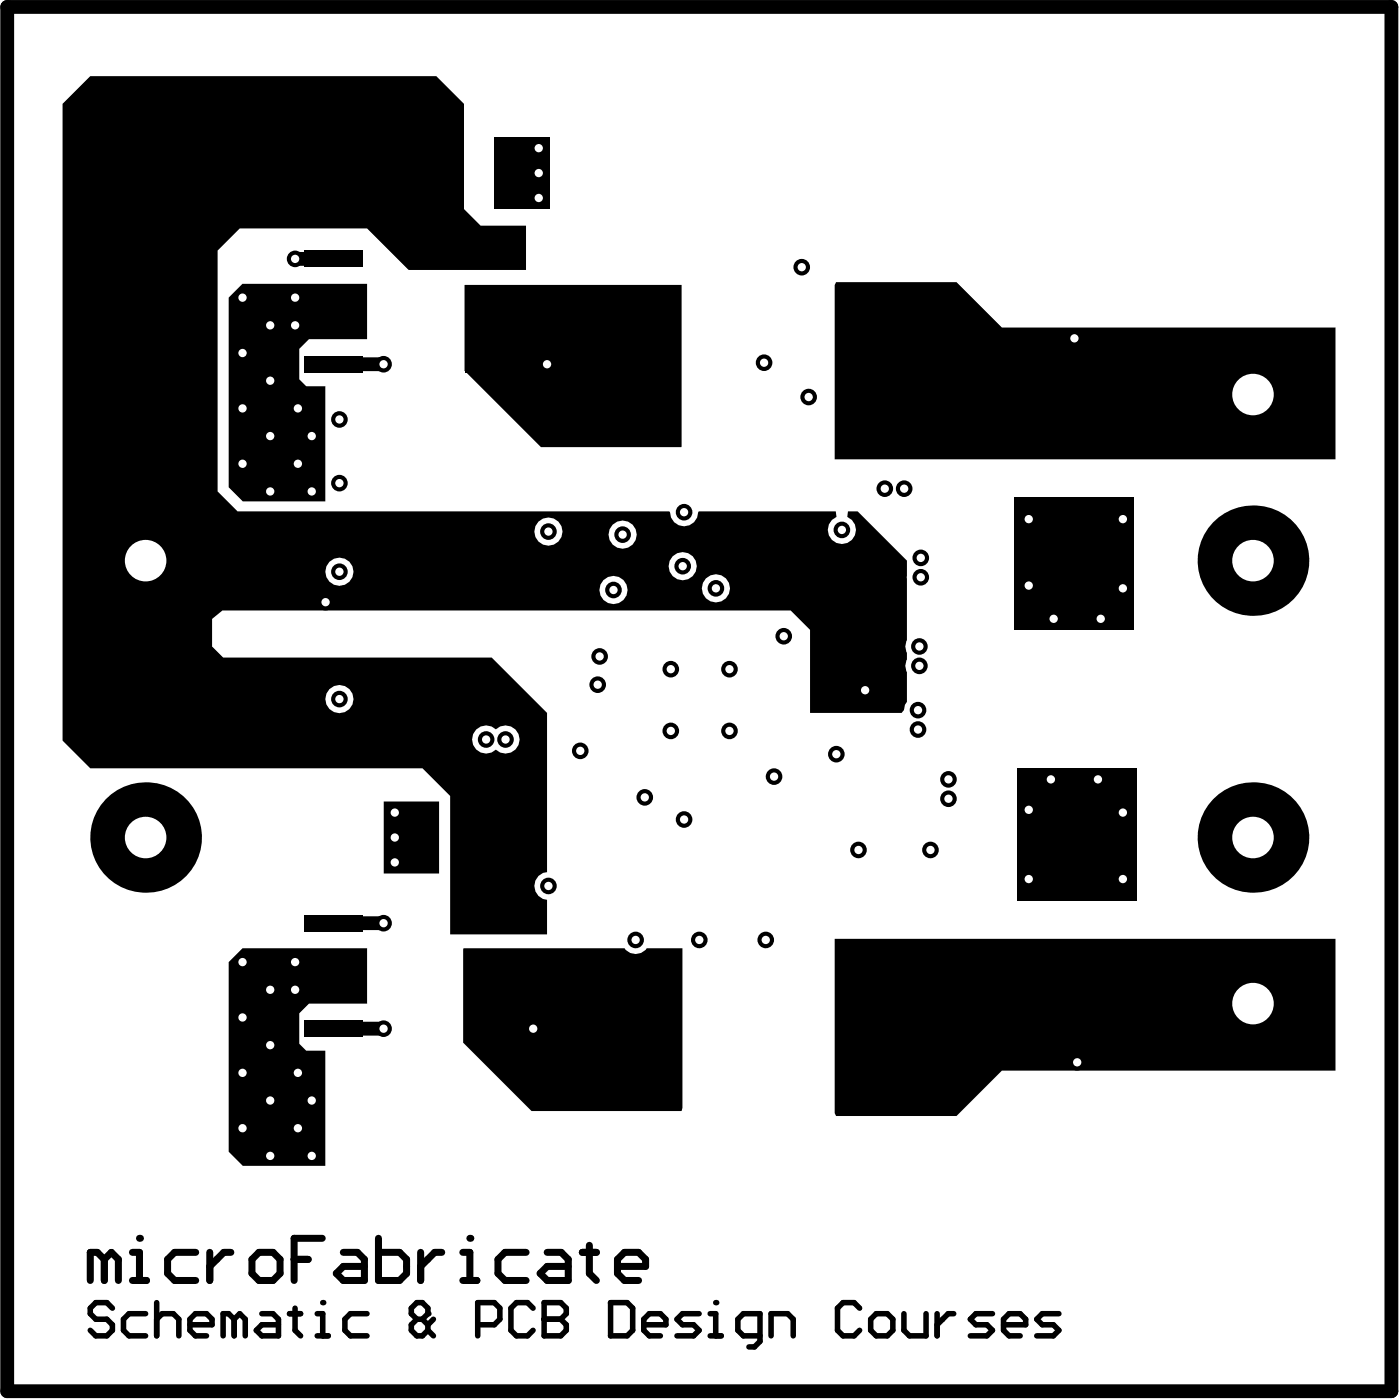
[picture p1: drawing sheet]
<svg xmlns="http://www.w3.org/2000/svg" width="168mm" height="168mm" viewBox="0 0 168 168" stroke-linecap="round" stroke-linejoin="round" font-family="sans-serif">
<path d="M.9 .8h166.3v166.4h-166.3zM35.5 31.1h6.1M41.4 31.1l-.1-.1-.2 .2M41.4 43.8h4.7M41.4 111h4.7M41.4 123.6h4.7" fill="none" stroke="#000" stroke-width="1.7"/>
<g fill="#000">
<path d="M59.4 16.5h6.7v8.6h-6.7zM100.5 33.9h14.5l5.4 5.5h40.1v15.8h-60.2v-20.9zM29.2 34.1h14.9v6.7h-7l-1.1 1.1v3.7l.8 .8h2.3v13.9h-9.9l-1.7-1.7v-22.8zM55.8 34.3l26.1-.1v19.5h-16.9l-9.2-9.2zM122 59.7h14.3v16h-14.3zM46.1 96.3h6.7v8.7h-6.7zM122.3 92.3h14.3v16h-14.3zM29.2 114h14.9v6.6h-7l-1.1 1.2v3.7l.8 .8h2.3v13.8h-9.9l-1.7-1.7v-22.8zM55.7 114h19.4a1.62 1.62 0 0 0 2.6 0h4.3v19.2l-.1 .3h-18l-8.2-8.2zM100.3 112.8h60.2v15.9h-40.1l-5.4 5.4h-14.5l-.2-.3z"/>
<path d="M10.8 9.2h41.6l3.4 3.3v12.6l2 2h5.4v5.3h-14.1l-5-4.9h-15.3l-2.6 2.6v29l2.4 2.4h51.8l.1 .1a1.7 1.7 0 0 0 1.7 1.7 1.7 1.7 0 0 0 1.7-1.7l.1-.1h16.5v.6a1.7 1.7 0 0 0-.7 2.6 1.7 1.7 0 0 0 2.7 0 1.7 1.7 0 0 0-.7-2.6l.1-.6h1.2l5.9 5.9v9.6a1.52 1.52 0 0 0 0 1.5v.8a1.52 1.52 0 0 0 0 1.5v3.6l-.2 .3-.2 .7-.2 .3h-11v-10l-2.4-2.3h-68.3l-1.2 1v3.3l1.3 1.3h32.3l6.7 6.7v19.1a1.67 1.67 0 0 0-1.6 1.7 1.67 1.67 0 0 0 1.6 1.7v4.1h-11.7v-16.6l-3.3-3.4h-40l-3.3-3.3v-76.5zM64.2 63.9a1.7 1.7 0 0 0 3.4 0 1.7 1.7 0 0 0-3.4 0zM73.1 64.3a1.7 1.7 0 0 0 3.4 0 1.7 1.7 0 0 0-3.4 0zM80.4 68.1a1.7 1.7 0 0 0 3.4 0 1.7 1.7 0 0 0-3.4 0zM39.1 68.7a1.7 1.7 0 0 0 3.4 0 1.7 1.7 0 0 0-3.4 0zM84.4 70.7a1.7 1.7 0 0 0 3.3 0 1.7 1.7 0 0 0-3.3 0zM72 70.9a1.7 1.7 0 0 0 3.4 0 1.7 1.7 0 0 0-3.4 0zM39.1 84a1.7 1.7 0 0 0 3.4 0 1.7 1.7 0 0 0-3.4 0zM57.2 87.7a1.69 1.69 0 0 0 0 2.4 1.69 1.69 0 0 0 2.4 0 1.69 1.69 0 0 0 2.4 0 1.69 1.69 0 0 0 0-2.4 1.69 1.69 0 0 0-2.4 0 1.68 1.68 0 0 0-2.4 0z"/>
<circle cx="35.5" cy="31.1" r="1"/>
<circle cx="16.8" cy="148.8" r=".42"/>
<circle cx="38.8" cy="156.6" r=".33"/>
<circle cx="51.4" cy="157.9" r=".33"/>
<circle cx="56.5" cy="148.8" r=".42"/>
<circle cx="65.4" cy="158.6" r=".33"/>
<circle cx="86" cy="156.6" r=".33"/>
</g>
<g fill="none" stroke="#000" stroke-width=".84">
<path d="M12.5 151.4l-.8-.9h-.9v3.4M12.5 151.4v2.5M12.5 151.4l.9-.9 .8 .9v2.5M15.9 150.5h.9v3.4M15.9 153.9h1.7M23.5 150.5h-2.5l-.9 .9v1.7l.9 .8h2.5M25.2 150.5v3.4M27.7 150.5h-.8l-1.7 1.7M31.1 150.5h1.7l.9 .9v1.7l-.9 .8h-1.7l-.8-.8v-1.7zM35.4 151.4h1.6M38.7 148.8h-3.3v5.1M41.3 150.5h1.7l.8 .9v2.5h-2.5l-.9-.8 .9-.9h2.5"/>
<path d="M45.5 148.8v5.1h2.5l.9-.8v-1.7l-.9-.9h-2.5M50.6 150.5v3.4M53.1 150.5h-.8l-1.7 1.7M55.6 150.5h.9v3.4M55.6 153.9h1.7M63.2 150.5h-2.5l-.8 .9v1.7l.8 .8h2.5M65.8 150.5h1.7l.8 .9v2.5h-2.5l-.9-.8 .9-.9h2.5M70 150.5h1.7M70.8 149.7v3.4l.9 .8M74.2 152.2h3.4v-.8l-.8-.9h-1.7l-.9 .9v1.7l.9 .8h1.7"/>
</g>
<g fill="none" stroke="#000" stroke-width=".66">
<path d="M13.5 157.2l-.7-.6h-1.3l-.7 .6v.7l.7 .7h1.3l.7 .6v.7l-.7 .7h-1.3l-.7-.7M17.5 157.9h-2l-.7 .7v1.3l.7 .7h2M18.8 158.6l.7-.7h1.3l.7 .7v2M18.8 156.6v4M22.8 159.2h2.7v-.6l-.7-.7h-1.3l-.7 .7v1.3l.7 .7h1.3M28.1 158.6l-.6-.7h-.7v2.7M28.1 158.6v2M28.1 158.6l.7-.7 .7 .7v2M31.5 157.9h1.3l.7 .7v2h-2l-.7-.7 .7-.7h2M34.8 157.9h1.3M35.5 157.2v2.7l.6 .7M38.1 157.9h.7v2.7"/>
<path d="M44.1 157.9h-2l-.6 .7v1.3l.6 .7h2M50.1 158.6l-.7-.7v-.7l.7-.6h.7l.6 .6v.7l-.6 .7M50.1 158.6h.7M50.1 158.6l-.7 .6v.7l.7 .7h.7l.6-.7M50.8 158.6l.6 .6M51.4 159.9l.7 .7M51.4 159.2v.7M52.1 158.6l-.7 .6M57.4 159.2h2l.7-.6v-1.4l-.7-.6h-2v4M64.1 157.2l-.7-.6h-1.3l-.7 .6v2.7l.7 .7h1.3l.7-.7M65.4 156.6h2l.7 .6v.7l-.7 .7 .7 .6v.7l-.7 .7h-2zM65.4 158.6h2"/>
<path d="M73.4 156.6h2l.6 .6v2.7l-.6 .7h-2zM77.4 159.2h2.6v-.6l-.6-.7h-1.4l-.6 .7v1.3l.6 .7h1.4M84 157.9h-2l-.6 .7 .6 .6h1.4l.6 .7-.6 .7h-2M85.4 157.9h.6v2.7M103.3 157.2l-.6-.6h-1.4l-.6 .6v2.7l.6 .7h1.4l.6-.7M105.3 157.9h1.4l.6 .7v1.3l-.6 .7h-1.4l-.6-.7v-1.3zM108.6 157.9v2l.7 .7h2v-2.7M112.6 157.9v2.7M114.6 157.9h-.6l-1.4 1.3M119.3 157.9h-2l-.7 .7 .7 .6h1.3l.7 .7-.7 .7h-2M120.6 159.2h2.7v-.6l-.7-.7h-1.3l-.7 .7v1.3l.7 .7h1.3M127.3 157.9h-2l-.7 .7 .7 .6h1.3l.7 .7-.7 .7h-2"/>
<path d="M38.1 160.6h1.4M85.4 160.6h1.3M91.3 160.6h-1.9l-.7-.7v-1.3l.7-.7h1.9v3.3l-.6 .7h-.7M92.7 160.6v-2.7h2l.6 .7v2"/>
</g>
<circle cx="35.5" cy="31.1" r=".5" fill="#fff"/>
<circle cx="129.1" cy="40.7" r="1" fill="#000"/>
<circle cx="129.1" cy="40.7" r=".5" fill="#fff"/>
<circle cx="35.5" cy="115.6" r="1" fill="#000"/>
<circle cx="35.5" cy="115.6" r=".5" fill="#fff"/>
<circle cx="35.5" cy="119" r="1" fill="#000"/>
<circle cx="35.5" cy="119" r=".5" fill="#fff"/>
<circle cx="32.5" cy="119" r="1" fill="#000"/>
<circle cx="32.5" cy="119" r=".5" fill="#fff"/>
<circle cx="29.2" cy="115.6" r="1" fill="#000"/>
<circle cx="29.2" cy="115.6" r=".5" fill="#fff"/>
<circle cx="29.2" cy="122.3" r="1" fill="#000"/>
<circle cx="29.2" cy="122.3" r=".5" fill="#fff"/>
<circle cx="32.5" cy="125.6" r="1" fill="#000"/>
<circle cx="32.5" cy="125.6" r=".5" fill="#fff"/>
<circle cx="35.8" cy="129" r="1" fill="#000"/>
<circle cx="35.8" cy="129" r=".5" fill="#fff"/>
<circle cx="29.2" cy="129" r="1" fill="#000"/>
<circle cx="29.2" cy="129" r=".5" fill="#fff"/>
<circle cx="32.5" cy="132.3" r="1" fill="#000"/>
<circle cx="32.5" cy="132.3" r=".5" fill="#fff"/>
<circle cx="35.8" cy="135.6" r="1" fill="#000"/>
<circle cx="35.8" cy="135.6" r=".5" fill="#fff"/>
<circle cx="29.2" cy="135.6" r="1" fill="#000"/>
<circle cx="29.2" cy="135.6" r=".5" fill="#fff"/>
<circle cx="32.5" cy="138.9" r="1" fill="#000"/>
<circle cx="32.5" cy="138.9" r=".5" fill="#fff"/>
<circle cx="37.5" cy="138.9" r="1" fill="#000"/>
<circle cx="37.5" cy="138.9" r=".5" fill="#fff"/>
<circle cx="37.5" cy="132.3" r="1" fill="#000"/>
<circle cx="37.5" cy="132.3" r=".5" fill="#fff"/>
<circle cx="37.5" cy="52.4" r="1" fill="#000"/>
<circle cx="37.5" cy="52.4" r=".5" fill="#fff"/>
<circle cx="37.5" cy="59.1" r="1" fill="#000"/>
<circle cx="37.5" cy="59.1" r=".5" fill="#fff"/>
<circle cx="32.5" cy="59.1" r="1" fill="#000"/>
<circle cx="32.5" cy="59.1" r=".5" fill="#fff"/>
<circle cx="29.2" cy="55.7" r="1" fill="#000"/>
<circle cx="29.2" cy="55.7" r=".5" fill="#fff"/>
<circle cx="35.8" cy="55.7" r="1" fill="#000"/>
<circle cx="35.8" cy="55.7" r=".5" fill="#fff"/>
<circle cx="32.5" cy="52.4" r="1" fill="#000"/>
<circle cx="32.5" cy="52.4" r=".5" fill="#fff"/>
<circle cx="29.2" cy="49.1" r="1" fill="#000"/>
<circle cx="29.2" cy="49.1" r=".5" fill="#fff"/>
<circle cx="35.8" cy="49.1" r="1" fill="#000"/>
<circle cx="35.8" cy="49.1" r=".5" fill="#fff"/>
<circle cx="32.5" cy="45.8" r="1" fill="#000"/>
<circle cx="32.5" cy="45.8" r=".5" fill="#fff"/>
<circle cx="29.2" cy="42.4" r="1" fill="#000"/>
<circle cx="29.2" cy="42.4" r=".5" fill="#fff"/>
<circle cx="29.2" cy="35.8" r="1" fill="#000"/>
<circle cx="29.2" cy="35.8" r=".5" fill="#fff"/>
<circle cx="32.5" cy="39.1" r="1" fill="#000"/>
<circle cx="32.5" cy="39.1" r=".5" fill="#fff"/>
<circle cx="58.4" cy="88.9" r="1" fill="#000"/>
<circle cx="58.4" cy="88.9" r=".5" fill="#fff"/>
<circle cx="60.8" cy="88.9" r="1" fill="#000"/>
<circle cx="60.8" cy="88.9" r=".5" fill="#fff"/>
<circle cx="114" cy="93.7" r="1" fill="#000"/>
<circle cx="114" cy="93.7" r=".5" fill="#fff"/>
<circle cx="114" cy="96" r="1" fill="#000"/>
<circle cx="114" cy="96" r=".5" fill="#fff"/>
<circle cx="110.3" cy="85.4" r="1" fill="#000"/>
<circle cx="110.3" cy="85.4" r=".5" fill="#fff"/>
<circle cx="110.3" cy="87.7" r="1" fill="#000"/>
<circle cx="110.3" cy="87.7" r=".5" fill="#fff"/>
<circle cx="110.5" cy="77.7" r="1" fill="#000"/>
<circle cx="110.5" cy="77.7" r=".5" fill="#fff"/>
<circle cx="110.5" cy="80" r="1" fill="#000"/>
<circle cx="110.5" cy="80" r=".5" fill="#fff"/>
<circle cx="110.7" cy="69.4" r="1" fill="#000"/>
<circle cx="110.7" cy="69.4" r=".5" fill="#fff"/>
<circle cx="108.7" cy="58.7" r="1" fill="#000"/>
<circle cx="108.7" cy="58.7" r=".5" fill="#fff"/>
<circle cx="126.3" cy="93.7" r="1" fill="#000"/>
<circle cx="126.3" cy="93.7" r=".5" fill="#fff"/>
<circle cx="123.7" cy="105.7" r="1" fill="#000"/>
<circle cx="123.7" cy="105.7" r=".5" fill="#fff"/>
<circle cx="123.7" cy="97.3" r="1" fill="#000"/>
<circle cx="123.7" cy="97.3" r=".5" fill="#fff"/>
<circle cx="132" cy="93.7" r="1" fill="#000"/>
<circle cx="132" cy="93.7" r=".5" fill="#fff"/>
<circle cx="135" cy="97.7" r="1" fill="#000"/>
<circle cx="135" cy="97.7" r=".5" fill="#fff"/>
<circle cx="135" cy="105.7" r="1" fill="#000"/>
<circle cx="135" cy="105.7" r=".5" fill="#fff"/>
<circle cx="123.7" cy="62.4" r="1" fill="#000"/>
<circle cx="123.7" cy="62.4" r=".5" fill="#fff"/>
<circle cx="123.7" cy="70.4" r="1" fill="#000"/>
<circle cx="123.7" cy="70.4" r=".5" fill="#fff"/>
<circle cx="126.6" cy="74.4" r="1" fill="#000"/>
<circle cx="126.6" cy="74.4" r=".5" fill="#fff"/>
<circle cx="135" cy="70.7" r="1" fill="#000"/>
<circle cx="135" cy="70.7" r=".5" fill="#fff"/>
<circle cx="135" cy="62.4" r="1" fill="#000"/>
<circle cx="135" cy="62.4" r=".5" fill="#fff"/>
<circle cx="47.5" cy="100.7" r="1" fill="#000"/>
<circle cx="47.5" cy="100.7" r=".5" fill="#fff"/>
<circle cx="47.5" cy="103.7" r="1" fill="#000"/>
<circle cx="47.5" cy="103.7" r=".5" fill="#fff"/>
<circle cx="47.5" cy="97.7" r="1" fill="#000"/>
<circle cx="47.5" cy="97.7" r=".5" fill="#fff"/>
<circle cx="64.8" cy="23.8" r="1" fill="#000"/>
<circle cx="64.8" cy="23.8" r=".5" fill="#fff"/>
<circle cx="64.8" cy="17.8" r="1" fill="#000"/>
<circle cx="64.8" cy="17.8" r=".5" fill="#fff"/>
<circle cx="86.1" cy="70.7" r="1" fill="#000"/>
<circle cx="86.1" cy="70.7" r=".5" fill="#fff"/>
<circle cx="72.1" cy="78.9" r="1" fill="#000"/>
<circle cx="72.1" cy="78.9" r=".5" fill="#fff"/>
<circle cx="73.7" cy="70.9" r="1" fill="#000"/>
<circle cx="73.7" cy="70.9" r=".5" fill="#fff"/>
<circle cx="82.1" cy="68.1" r="1" fill="#000"/>
<circle cx="82.1" cy="68.1" r=".5" fill="#fff"/>
<circle cx="39.1" cy="72.4" r="1" fill="#000"/>
<circle cx="39.1" cy="72.4" r=".5" fill="#fff"/>
<circle cx="94.2" cy="76.5" r="1" fill="#000"/>
<circle cx="94.2" cy="76.5" r=".5" fill="#fff"/>
<circle cx="97.2" cy="47.7" r="1" fill="#000"/>
<circle cx="97.2" cy="47.7" r=".5" fill="#fff"/>
<circle cx="91.8" cy="43.6" r="1" fill="#000"/>
<circle cx="91.8" cy="43.6" r=".5" fill="#fff"/>
<circle cx="129.5" cy="127.7" r="1" fill="#000"/>
<circle cx="129.5" cy="127.7" r=".5" fill="#fff"/>
<circle cx="104" cy="83" r="1" fill="#000"/>
<circle cx="104" cy="83" r=".5" fill="#fff"/>
<circle cx="69.7" cy="90.3" r="1" fill="#000"/>
<circle cx="69.7" cy="90.3" r=".5" fill="#fff"/>
<circle cx="80.6" cy="80.4" r="1" fill="#000"/>
<circle cx="80.6" cy="80.4" r=".5" fill="#fff"/>
<circle cx="74.8" cy="64.3" r="1" fill="#000"/>
<circle cx="74.8" cy="64.3" r=".5" fill="#fff"/>
<circle cx="77.5" cy="95.8" r="1" fill="#000"/>
<circle cx="77.5" cy="95.8" r=".5" fill="#fff"/>
<circle cx="65.8" cy="43.8" r="1" fill="#000"/>
<circle cx="65.8" cy="43.8" r=".5" fill="#fff"/>
<circle cx="64.1" cy="123.6" r="1" fill="#000"/>
<circle cx="64.1" cy="123.6" r=".5" fill="#fff"/>
<circle cx="46.1" cy="123.6" r="1" fill="#000"/>
<circle cx="46.1" cy="123.6" r=".5" fill="#fff"/>
<circle cx="46.1" cy="111" r="1" fill="#000"/>
<circle cx="46.1" cy="111" r=".5" fill="#fff"/>
<circle cx="46.1" cy="43.8" r="1" fill="#000"/>
<circle cx="46.1" cy="43.8" r=".5" fill="#fff"/>
<circle cx="132.3" cy="74.4" r="1" fill="#000"/>
<circle cx="132.3" cy="74.4" r=".5" fill="#fff"/>
<circle cx="64.8" cy="20.8" r="1" fill="#000"/>
<circle cx="64.8" cy="20.8" r=".5" fill="#fff"/>
<circle cx="35.5" cy="39.1" r="1" fill="#000"/>
<circle cx="35.5" cy="39.1" r=".5" fill="#fff"/>
<circle cx="35.5" cy="35.8" r="1" fill="#000"/>
<circle cx="35.5" cy="35.8" r=".5" fill="#fff"/>
<circle cx="80.6" cy="87.9" r="1" fill="#000"/>
<circle cx="80.6" cy="87.9" r=".5" fill="#fff"/>
<circle cx="87.7" cy="87.9" r="1" fill="#000"/>
<circle cx="87.7" cy="87.9" r=".5" fill="#fff"/>
<circle cx="87.7" cy="80.4" r="1" fill="#000"/>
<circle cx="87.7" cy="80.4" r=".5" fill="#fff"/>
<circle cx="96.4" cy="32.1" r="1" fill="#000"/>
<circle cx="96.4" cy="32.1" r=".5" fill="#fff"/>
<circle cx="82.2" cy="61.6" r="1" fill="#000"/>
<circle cx="82.2" cy="61.6" r=".5" fill="#fff"/>
<circle cx="106.3" cy="58.7" r="1" fill="#000"/>
<circle cx="106.3" cy="58.7" r=".5" fill="#fff"/>
<circle cx="110.7" cy="67.1" r="1" fill="#000"/>
<circle cx="110.7" cy="67.1" r=".5" fill="#fff"/>
<circle cx="111.8" cy="102.2" r="1" fill="#000"/>
<circle cx="111.8" cy="102.2" r=".5" fill="#fff"/>
<circle cx="84.1" cy="113" r="1" fill="#000"/>
<circle cx="84.1" cy="113" r=".5" fill="#fff"/>
<circle cx="101.2" cy="63.7" r="1" fill="#000"/>
<circle cx="101.2" cy="63.7" r=".5" fill="#fff"/>
<circle cx="92" cy="113" r="1" fill="#000"/>
<circle cx="92" cy="113" r=".5" fill="#fff"/>
<circle cx="76.4" cy="113" r="1" fill="#000"/>
<circle cx="76.4" cy="113" r=".5" fill="#fff"/>
<circle cx="40.8" cy="68.7" r="1" fill="#000"/>
<circle cx="40.8" cy="68.7" r=".5" fill="#fff"/>
<circle cx="40.8" cy="58.1" r="1" fill="#000"/>
<circle cx="40.8" cy="58.1" r=".5" fill="#fff"/>
<circle cx="40.8" cy="50.4" r="1" fill="#000"/>
<circle cx="40.8" cy="50.4" r=".5" fill="#fff"/>
<circle cx="65.9" cy="63.9" r="1" fill="#000"/>
<circle cx="65.9" cy="63.9" r=".5" fill="#fff"/>
<circle cx="40.8" cy="84" r="1" fill="#000"/>
<circle cx="40.8" cy="84" r=".5" fill="#fff"/>
<circle cx="100.5" cy="90.6" r="1" fill="#000"/>
<circle cx="100.5" cy="90.7" r=".5" fill="#fff"/>
<circle cx="93" cy="93.3" r="1" fill="#000"/>
<circle cx="93" cy="93.3" r=".5" fill="#fff"/>
<circle cx="103.2" cy="102.2" r="1" fill="#000"/>
<circle cx="103.2" cy="102.2" r=".5" fill="#fff"/>
<circle cx="82.2" cy="98.5" r="1" fill="#000"/>
<circle cx="82.2" cy="98.5" r=".5" fill="#fff"/>
<circle cx="65.9" cy="106.5" r="1" fill="#000"/>
<circle cx="65.9" cy="106.5" r=".5" fill="#fff"/>
<circle cx="71.8" cy="82.3" r="1" fill="#000"/>
<circle cx="71.8" cy="82.3" r=".5" fill="#fff"/>
<circle cx="17.5" cy="67.4" r="6.6" fill="#000"/>
<circle cx="17.5" cy="67.4" r="2.5" fill="#fff"/>
<circle cx="17.5" cy="100.7" r="6.6" fill="#000"/>
<circle cx="17.5" cy="100.7" r="2.5" fill="#fff"/>
<circle cx="150.6" cy="120.6" r="6.6" fill="#000"/>
<circle cx="150.6" cy="120.6" r="2.5" fill="#fff"/>
<circle cx="150.6" cy="100.7" r="6.6" fill="#000"/>
<circle cx="150.6" cy="100.7" r="2.5" fill="#fff"/>
<circle cx="150.6" cy="67.4" r="6.6" fill="#000"/>
<circle cx="150.6" cy="67.4" r="2.5" fill="#fff"/>
<circle cx="150.6" cy="47.4" r="6.6" fill="#000"/>
<circle cx="150.6" cy="47.4" r="2.5" fill="#fff"/>
<g fill="#000">
<path d="M36.6 38.6h7v2h-7z" fill-rule="evenodd"/>
<path d="M36.6 34.3h7v2h-7z" fill-rule="evenodd"/>
<path d="M36.6 30.1h7v2h-7z" fill-rule="evenodd"/>
<path d="M49.4 16.6h3v8.4h-3z" fill-rule="evenodd"/>
<path d="M55.9 38.6h7v2h-7z" fill-rule="evenodd"/>
<path d="M55.9 34.3h7v2h-7z" fill-rule="evenodd"/>
<path d="M55.9 30.1h7v2h-7z" fill-rule="evenodd"/>
<path d="M59.8 16.6h3v8.4h-3z" fill-rule="evenodd"/>
<path d="M68.7 34.9h12.9v18.3h-12.9z" fill-rule="evenodd"/>
<path d="M101.9 34.9h12.8v18.3h-12.8z" fill-rule="evenodd"/>
<path d="M36.6 42.8h7v2h-7z" fill-rule="evenodd"/>
<path d="M55.9 42.8h7v2h-7z" fill-rule="evenodd"/>
<path d="M125.1 42.2h8.5v12.5h-8.5z" fill-rule="evenodd"/>
<path d="M125.1 60.2h8.5v12.4h-8.5z" fill-rule="evenodd"/>
<path d="M49.4 96.5h3v8.3h-3z" fill-rule="evenodd"/>
<path d="M59.8 96.5h3v8.3h-3z" fill-rule="evenodd"/>
<path d="M36.6 114.2h7v2h-7z" fill-rule="evenodd"/>
<path d="M36.6 118.4h7v2h-7z" fill-rule="evenodd"/>
<path d="M36.6 110h7v2h-7z" fill-rule="evenodd"/>
<path d="M55.9 114.2h7v2h-7z" fill-rule="evenodd"/>
<path d="M55.9 118.4h7v2h-7z" fill-rule="evenodd"/>
<path d="M55.9 110h7v2h-7z" fill-rule="evenodd"/>
<path d="M125.1 95.4h8.5v12.5h-8.5z" fill-rule="evenodd"/>
<path d="M36.6 122.6h7v2h-7z" fill-rule="evenodd"/>
<path d="M55.9 122.6h7v2h-7z" fill-rule="evenodd"/>
<path d="M68.7 114.8h12.9v18.3h-12.9z" fill-rule="evenodd"/>
<path d="M101.9 114.8h12.8v18.3h-12.8z" fill-rule="evenodd"/>
<path d="M125.1 113.4h8.5v12.5h-8.5z" fill-rule="evenodd"/>
</g>
</svg>
